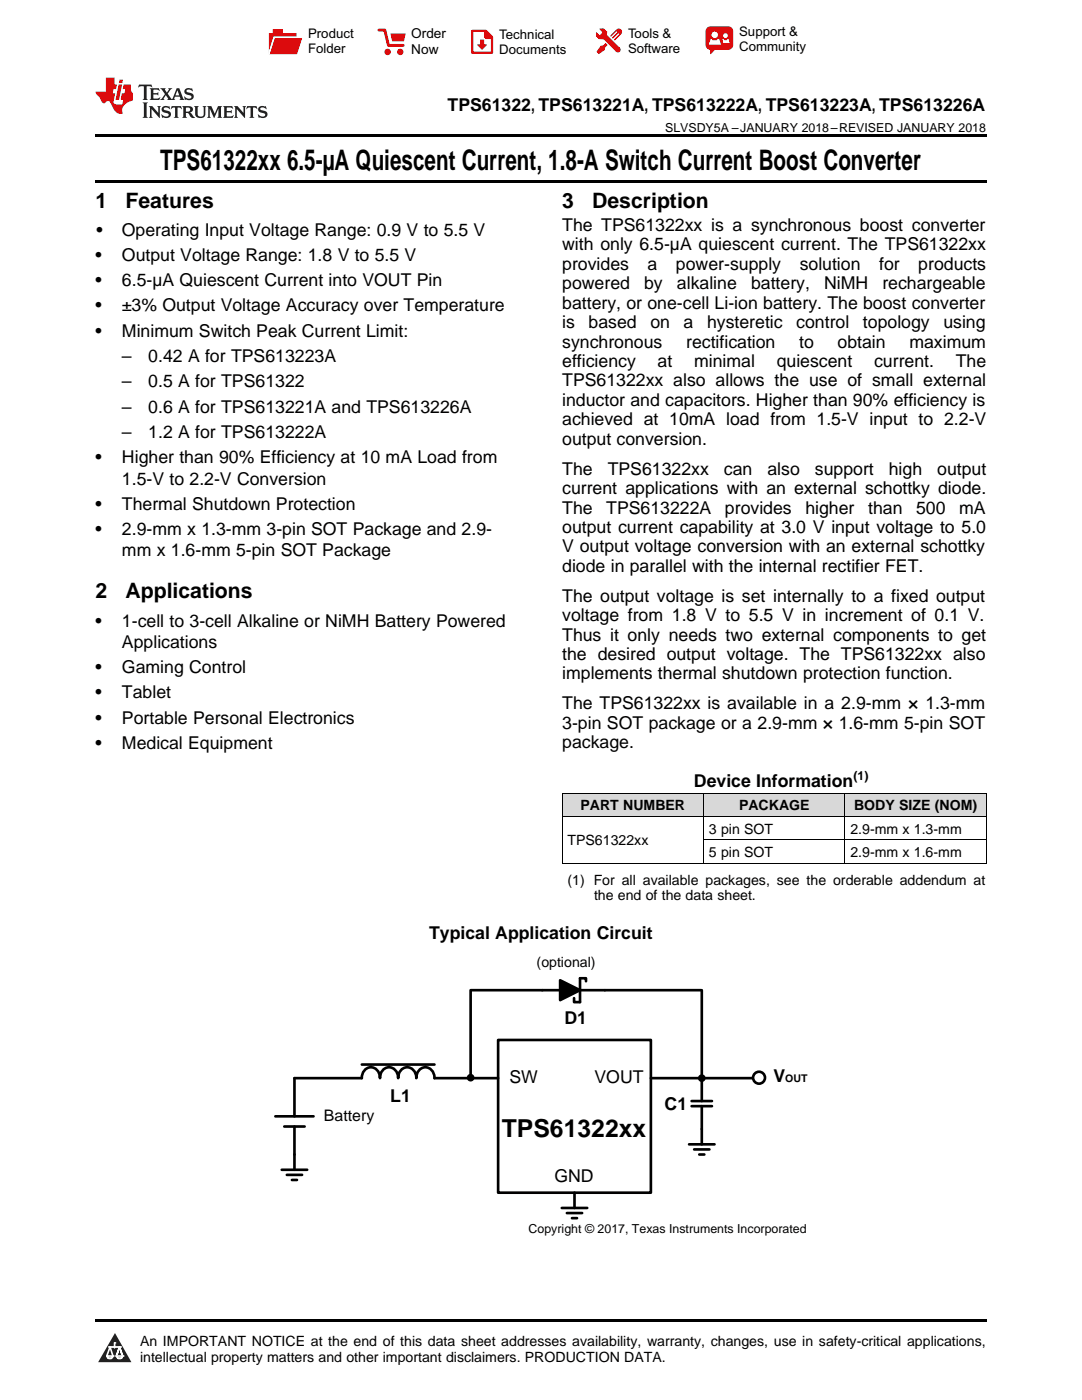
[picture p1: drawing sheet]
<svg xmlns="http://www.w3.org/2000/svg" width="216mm" height="279mm" viewBox="0 0 216 279" stroke-linecap="round" stroke-linejoin="round" font-family="sans-serif">
<defs><g id="words">
<text font-size="5.6" x="32" y="33.9">TPS61322xx 6.5-µA Quiescent Current, 1.8-A Switch Current Boost Converter</text>
<text font-size="4.9" x="100.1" y="226.9">TPS61322xx</text>
<g font-size="4.2">
<text x="19" y="41.4">1</text>
<text x="25" y="41.4">Features</text>
<text x="112.2" y="41.4">3</text>
<text x="118.2" y="41.4">Description</text>
<text x="19" y="119.4">2</text>
<text x="25" y="119.4">Applications</text>
</g>
<g font-size="3.5">
<text x="89.3" y="22.2">TPS61322, TPS613221A, TPS613222A, TPS613223A, TPS613226A</text>
<text x="19.2" y="47.1">•</text>
<text x="24.3" y="47.1">Operating Input Voltage Range: 0.9 V to 5.5 V</text>
<text x="112.2" y="46.1">The TPS61322xx is a synchronous boost converter</text>
<text x="19" y="52.1">•</text>
<text x="24.3" y="52.1">Output Voltage Range: 1.8 V to 5.5 V</text>
<text x="112.2" y="50">with only 6.5-µA quiescent current. The TPS61322xx</text>
<text x="112.2" y="53.8">provides</text>
<text x="129.2" y="53.8">a</text>
<text x="134.9" y="53.8">power-supply</text>
<text x="159.6" y="53.8">solution</text>
<text x="175.4" y="53.8">for</text>
<text x="183.2" y="53.8">products</text>
<text x="19" y="57.2">•</text>
<text x="24.3" y="57.2">6.5-µA Quiescent Current into VOUT Pin</text>
<text x="112.2" y="57.7">powered</text>
<text x="128.5" y="57.7">by</text>
<text x="135.1" y="57.7">alkaline</text>
<text x="149.9" y="57.7">battery,</text>
<text x="164.4" y="57.7">NiMH</text>
<text x="176.1" y="57.7">rechargeable</text>
<text x="19" y="62.2">•</text>
<text x="24.3" y="62.2">±3% Output Voltage Accuracy over Temperature</text>
<text x="112.2" y="61.6">battery, or one-cell Li-ion battery. The boost converter</text>
<text x="112.2" y="65.5">is</text>
<text x="117.4" y="65.5">based</text>
<text x="129.8" y="65.5">on</text>
<text x="136.4" y="65.5">a</text>
<text x="141.1" y="65.5">hysteretic</text>
<text x="158.9" y="65.5">control</text>
<text x="172.2" y="65.5">topology</text>
<text x="188.2" y="65.5">using</text>
<text x="19" y="67.2">•</text>
<text x="24.3" y="67.2">Minimum Switch Peak Current Limit:</text>
<text x="112.2" y="69.4">synchronous</text>
<text x="136.9" y="69.4">rectification</text>
<text x="159.5" y="69.4">to</text>
<text x="167.1" y="69.4">obtain</text>
<text x="181.5" y="69.4">maximum</text>
<text x="24.3" y="72.2">–</text>
<text x="24.3" y="77.3">–</text>
<text x="29.6" y="72.2">0.42 A for TPS613223A</text>
<text x="29.6" y="77.3">0.5 A for TPS61322</text>
<text x="112.2" y="73.2">efficiency</text>
<text x="112.2" y="77.1">TPS61322xx also allows the use of small external</text>
<text x="131.2" y="73.2">at</text>
<text x="138.5" y="73.2">minimal</text>
<text x="155" y="73.2">quiescent</text>
<text x="174.4" y="73.2">current.</text>
<text x="190.7" y="73.2">The</text>
<text x="24.3" y="82.4">–</text>
<text x="29.6" y="82.4">0.6 A for TPS613221A and TPS613226A</text>
<text x="112.2" y="81">inductor and capacitors. Higher than 90% efficiency is</text>
<text x="24.3" y="87.5">–</text>
<text x="29.6" y="87.5">1.2 A for TPS613222A</text>
<text x="112.2" y="84.9">achieved at 10mA load from 1.5-V input to 2.2-V</text>
<text x="112.2" y="88.8">output conversion.</text>
<text x="19" y="92.5">•</text>
<text x="24.3" y="92.5">Higher than 90% Efficiency at 10 mA Load from</text>
<text x="112.2" y="94.7">The</text>
<text x="121.3" y="94.7">TPS61322xx</text>
<text x="144.4" y="94.7">can</text>
<text x="153.1" y="94.7">also</text>
<text x="162.6" y="94.7">support</text>
<text x="177.4" y="94.7">high</text>
<text x="187" y="94.7">output</text>
<text x="19" y="101.7">•</text>
<text x="24.3" y="96.7">1.5-V to 2.2-V Conversion</text>
<text x="24.3" y="101.7">Thermal Shutdown Protection</text>
<text x="112.2" y="98.6">current applications with an external schottky diode.</text>
<text x="19" y="106.8">•</text>
<text x="24.3" y="106.8">2.9-mm x 1.3-mm 3-pin SOT Package and 2.9-</text>
<text x="112.2" y="102.5">The</text>
<text x="112.2" y="106.4">output current capability at 3.0 V input voltage to 5.0</text>
<text x="121" y="102.5">TPS613222A</text>
<text x="144.7" y="102.5">provides</text>
<text x="160.7" y="102.5">higher</text>
<text x="173.2" y="102.5">than</text>
<text x="182.8" y="102.5">500</text>
<text x="191.4" y="102.5">mA</text>
<text x="24.3" y="111">mm x 1.6-mm 5-pin SOT Package</text>
<text x="112.2" y="110.2">V output voltage conversion with an external schottky</text>
<text x="112.2" y="114.1">diode in parallel with the internal rectifier FET.</text>
<text x="19" y="125.1">•</text>
<text x="24.3" y="125.1">1-cell to 3-cell Alkaline or NiMH Battery Powered</text>
<text x="112.2" y="120.1">The output voltage is set internally to a fixed output</text>
<text x="112.2" y="124">voltage from 1.8 V to 5.5 V in increment of 0.1 V.</text>
<text x="24.3" y="129.4">Applications</text>
<text x="112.2" y="127.8">Thus it only needs two external components to get</text>
<text x="112.2" y="131.7">the desired output voltage. The TPS61322xx also</text>
<text x="19" y="134.4">•</text>
<text x="24.3" y="134.4">Gaming Control</text>
<text x="112.2" y="135.6">implements thermal shutdown protection function.</text>
<text x="19" y="139.4">•</text>
<text x="24.3" y="139.4">Tablet</text>
<text x="112.2" y="141.6">The TPS61322xx is available in a 2.9-mm × 1.3-mm</text>
<text x="19" y="144.4">•</text>
<text x="19" y="149.4">•</text>
<text x="24.3" y="144.4">Portable Personal Electronics</text>
<text x="24.3" y="149.4">Medical Equipment</text>
<text x="112.2" y="145.5">3-pin SOT package or a 2.9-mm × 1.6-mm 5-pin SOT</text>
<text x="112.2" y="149.3">package.</text>
<text x="138.5" y="157.1">Device Information</text>
<text x="85.6" y="187.5">Typical Application Circuit</text>
<text x="112.6" y="204.4">D1</text>
<text x="154.3" y="216">V</text>
<text x="77.9" y="219.9">L1</text>
<text x="101.6" y="216.2">SW</text>
<text x="118.6" y="216.2">VOUT</text>
<text x="132.6" y="221.5">C1</text>
<text x="110.6" y="236">GND</text>
</g>
<text font-size="3.2" x="64.6" y="223.7">Battery</text>
<g font-size="2.8">
<text x="115.8" y="161.7">PART NUMBER</text>
<text x="147.5" y="161.7">PACKAGE</text>
<text x="170.4" y="161.7">BODY SIZE (NOM)</text>
<text x="141.5" y="166.4">3 pin SOT</text>
<text x="169.7" y="166.4">2.9-mm x 1.3-mm</text>
<text x="113.2" y="168.7">TPS61322xx</text>
<text x="141.5" y="171">5 pin SOT</text>
<text x="169.7" y="171">2.9-mm x 1.6-mm</text>
<text x="113.2" y="176.5">(1) For all available packages, see the orderable addendum at</text>
<text x="118.5" y="179.7">the end of the data sheet.</text>
<text x="107.1" y="192.9">(optional)</text>
<text x="27.9" y="268.6">An IMPORTANT NOTICE at the end of this data sheet addresses availability, warranty, changes, use in safety-critical applications,</text>
<text x="27.9" y="271.8">intellectual property matters and other important disclaimers. PRODUCTION DATA.</text>
</g>
<g font-size="2.7">
<text x="82.1" y="7.7">Order</text>
<text x="82.1" y="10.7">Now</text>
</g>
<g font-size="2.6">
<text x="61.5" y="7.6">Product</text>
<text x="61.5" y="10.6">Folder</text>
<text x="99.6" y="7.8">Technical</text>
<text x="99.6" y="10.8">Documents</text>
<text x="125.3" y="7.6">Tools &amp;</text>
<text x="125.3" y="10.6">Software</text>
<text x="147.5" y="7.2">Support &amp;</text>
<text x="147.5" y="10.2">Community</text>
</g>
<g font-size="2.5">
<text x="132.7" y="26.3">SLVSDY5A –JANUARY 2018–REVISED JANUARY 2018</text>
<text x="170.3" y="155.6">(1)</text>
<text x="105.5" y="246">Copyright © 2017, Texas Instruments Incorporated</text>
</g>
<text font-size="2.1" x="156.7" y="216">OUT</text>
</g></defs>
<g fill="#d8d8d8">
<path d="M112.2 158.3h28.2v4.7h-28.2z"/>
<path d="M140.4 158.3h28.2v4.7h-28.2z"/>
<path d="M168.6 158.3h28.2v4.7h-28.2z"/>
</g>
<path d="M22.9 266l3.3 5.9h-6.6z" fill="#231f20"/>
<path d="M21.3 270.6h1.2l-.3 .5h-.3a.53 .53 0 0 1-.6-.5z" fill-rule="evenodd" fill="#fff"/>
<path d="M21.3 270.6h1.2l-.3 .5h-.3a.53 .53 0 0 1-.6-.5z" fill="none" stroke="#231f20" stroke-width=".33"/>
<path d="M21.3 270.6l1.2 .1-.3 .4h-.5z" fill="none" stroke="#fff" stroke-width=".33"/>
<path d="M22.9 268.9h.1" fill="none" stroke="#fff" stroke-width=".33"/>
<path d="M22.9 268v.9z" fill="#fff"/>
<path d="M22.9 268v.9z" fill="none" stroke="#fff" stroke-width=".33"/>
<circle cx="22.9" cy="268" r=".16" fill="#fff"/>
<path d="M21.8 268.8h.1" fill="none" stroke="#fff" stroke-width=".33"/>
<path d="M21.8 268.8h2.2z" fill="#fff"/>
<path d="M21.8 268.8h2.2z" fill="none" stroke="#fff" stroke-width=".33"/>
<circle cx="24" cy="268.8" r=".16" fill="#fff"/>
<path d="M23.2 270.6h.1" fill="none" stroke="#fff" stroke-width=".33"/>
<path d="M23.8 268.8l-.6 1.8z" fill="#fff"/>
<path d="M23.8 268.8l-.6 1.8z" fill="none" stroke="#fff" stroke-width=".33"/>
<path d="M23.8 268.8l.7 1.8z" fill="#fff"/>
<path d="M23.8 268.8l.7 1.8z" fill="none" stroke="#fff" stroke-width=".33"/>
<path d="M24.4 270.6h.1" fill="none" stroke="#fff" stroke-width=".33"/>
<circle cx="21.3" cy="270.6" r=".16" fill="#fff"/>
<path d="M22 268.8l-.7 1.8z" fill="#fff"/>
<path d="M22 268.8l-.7 1.8z" fill="none" stroke="#fff" stroke-width=".33"/>
<path d="M22 268.8l.5 1.8z" fill="#fff"/>
<path d="M22 268.8l.5 1.8z" fill="none" stroke="#fff" stroke-width=".33"/>
<circle cx="22.5" cy="270.6" r=".16" fill="#fff"/>
<path d="M23.3 270.6h1.2a.63 .63 0 0 1-.6 .5 .63 .63 0 0 1-.6-.5z" fill-rule="evenodd" fill="#fff"/>
<path d="M23.3 270.6h1.2a.63 .63 0 0 1-.6 .5 .63 .63 0 0 1-.6-.5z" fill="none" stroke="#231f20" stroke-width=".33"/>
<path d="M23.3 270.6h1.2l-.4 .5h-.5z" fill="none" stroke="#fff" stroke-width=".33"/>
<path d="M23.2 270.6h.1" fill="none" stroke="#fff" stroke-width=".33"/>
<circle cx="24.5" cy="270.6" r=".16" fill="#fff"/>
<path d="M19 263.2h177.8v.5h-177.8z" fill="#000"/>
<g fill="none" stroke="#000" stroke-width=".53">
<path d="M72.2 212.5h14.5M99.4 207.5h30.5v30.5h-30.5zM99.4 215.2h-12.7a1.84 1.84 0 0 0-1.8-2.2 1.84 1.84 0 0 0-1.8 2.2 1.84 1.84 0 0 0-1.8-2.2 1.84 1.84 0 0 0-1.9 2.2 1.84 1.84 0 0 0-1.8-2.2 1.84 1.84 0 0 0-1.8 2.2 1.84 1.84 0 0 0-1.8-2.2 1.84 1.84 0 0 0-1.8 2.2h-13.4v7.6M129.9 215.2h20.3M138 219.7h4.1M140 215.2v4.5M54.9 222.8h7.7M56.2 233.5h5.1M56.7 224.8h4.1M57.2 234.5h3.1M58.2 235.5h1.1M58.8 224.8v8.7"/>
<path d="M114.6 238v3.1M137.5 228.4h5.1M138 220.8h4.1M138.5 229.4h3.1M139.5 230.4h1M140 220.8v7.6M112.1 241.1h5.1M113.1 242.1h3.1M114.1 243.1h1"/>
<circle cx="140" cy="215.2" r=".5"/>
</g>
<circle cx="140" cy="215.2" r=".5" fill="#000"/>
<circle cx="151.5" cy="215.1" r="1.19" fill="#fff"/>
<g fill="none" stroke="#000" stroke-width=".53">
<path d="M111.8 195.6l3.9 2-3.9 2zM111.8 197.6h-17.9v17.6M115.7 197.6h24.2M116.9 195.8v-.6h-1.2v4.8h-1.2v-.8M140 197.6v17.6"/>
<circle cx="93.9" cy="215.1" r=".5"/>
<circle cx="151.5" cy="215.1" r="1.19"/>
</g>
<g fill="#000">
<path d="M111.8 195.6l3.9 2-3.9 2z"/>
<circle cx="93.9" cy="215.1" r=".5"/>
</g>
<path d="M112.2 158.3h84.6M112.2 158.3v14M140.4 158.3v14M168.6 158.3v14M196.8 158.3v14M112.2 172.2h84.6M112.2 162.9h84.6M140.4 167.6h56.4" fill="none" stroke="#000" stroke-width=".2"/>
<path d="M19 35.9h177.8v.5h-177.8zM19 26.8h177.8v.6h-177.8zM112.2 172.3h.1zM168.5 172.3h.1zM196.7 172.3h.1z" fill="#000"/>
<path d="M27.7 16.9l-.1 .6 .6-.3h.5v.2v2.2l-.2 .4h1l-.2-.4v-2.2v-.2h.5l.6 .3-.2-.6zM29.9 17.6l.2 .4v1.6l-.2 .4h1.9l.1-.6a1.09 1.09 0 0 1-1.3 .1v-.6h.6l.4 .2v-.7l-.2 .2h-.8v-.6l.2-.1a1.01 1.01 0 0 1 1 .3l-.1-.6zM32 17.6l.9 1.2-1 1.2h.9l-.2-.3 .5-.7 .5 .7-.3 .3h1.7l-.2-.3 .1-.4h1l.1 .4-.2 .3h1l-.3-.4-.7-2h-.5l-1 2.2-.8-1.1 .9-1.1h-.9l.2 .2-.4 .7-.4-.7 .2-.2zM35.4 18l.4 1h-.8zM37 17.7a.66 .66 0 0 0-.2 .8 .66 .66 0 0 0 .6 .4l.7 .2 .1 .2a.8 .8 0 0 1-.7 .4 .8 .8 0 0 1-.7-.5l.1 .8 .2-.2a.94 .94 0 0 0 1.1 .1 .94 .94 0 0 0 .4-.9 1.48 1.48 0 0 0-1.3-.6v-.4a1.1 1.1 0 0 1 1.2 .2l-.2-.6-.2 .1-.5-.1zM28.5 20.4l.2 .4v2.3l-.2 .4h1l-.2-.4v-2.3l.2-.4zM29.7 21.2l.2 .4v1.5l-.2 .4h.8l-.3-.4 .1-1.3 1.6 1.8v-2l.2-.4h-.7l.2 .2v1.1l-1.2-1.3zM32.5 21.3a.66 .66 0 0 0-.2 .8 .66 .66 0 0 0 .6 .4l.6 .2 .2 .2a.8 .8 0 0 1-.8 .4 .8 .8 0 0 1-.7-.5l.2 .7 .2-.1a.94 .94 0 0 0 1 .1 .94 .94 0 0 0 .5-1 1.47 1.47 0 0 0-1.3-.6l-.1-.3a1.1 1.1 0 0 1 1.3 .2l-.2-.6-.2 .1-.5-.2zM34.3 21.2l-.2 .6a.64 .64 0 0 1 .8-.3v1.6l-.2 .4h1l-.3-.4 .1-1.6a.66 .66 0 0 1 .8 .3l-.2-.6zM36.3 21.2l.3 .4v1.5l-.3 .4h1l-.2-.2v-.7h.5l.1 .1a.8 .8 0 0 0 1.2 .7l-1-1a.62 .62 0 0 0 .6-.5 .62 .62 0 0 0-.6-.7zM37.1 21.5h.1a.48 .48 0 0 1 .6 0 .48 .48 0 0 1 .1 .6l-.2 .1-.6 .1zM38.7 21.2l.2 .2a2.29 2.29 0 0 0 .4 2 1.05 1.05 0 0 0 1.7-.7v-1.3l.2-.2h-.8l.2 .4v1.1a.61 .61 0 0 1-.6 .6 .61 .61 0 0 1-.6-.6v-1.1l.3-.4zM41.3 21.2l.3 .4v1.5l-.3 .4h.8l-.2-.4v-1.4l.8 1.9 .9-1.9v1.4l-.2 .4h.9l-.2-.4v-1.5l.2-.4h-.8l-.7 1.5-.6-1.5zM44.5 21.2l.2 .4v1.5l-.2 .4h1.9l.2-.6a1.1 1.1 0 0 1-1.4 .2v-.7h.6l.4 .2v-.6l-.2 .1-.8 .1v-.6l.2-.1a1.02 1.02 0 0 1 1.1 .2l-.2-.5zM46.7 21.2l.2 .4v1.5l-.2 .4h.8l-.3-.4 .1-1.3 1.6 1.8v-2l.2-.4h-.7l.2 .2v1.1l-1.2-1.3zM49.3 21.2l-.1 .6a.64 .64 0 0 1 .8-.3v1.6l-.3 .4h1l-.2-.4v-1.6a.66 .66 0 0 1 .8 .3l-.1-.6zM51.7 21.3a.66 .66 0 0 0-.2 .7 .66 .66 0 0 0 .7 .5l.6 .2 .1 .2a.8 .8 0 0 1-.7 .4 .8 .8 0 0 1-.7-.5l.1 .7 .2-.1a.94 .94 0 0 0 1.1 .1 .94 .94 0 0 0 .4-1 1.48 1.48 0 0 0-1.2-.6l-.1-.3a1.1 1.1 0 0 1 1.2 .2l-.2-.6-.1 .1-.6-.2z" fill="#231f20"/>
<path d="M21.1 15.5v2.8h-2v.4l.9 .9a.96 .96 0 0 0 1 1 .59 .59 0 0 1 .5-.4 .59 .59 0 0 1 .5 .3l.4 .8a1.61 1.61 0 0 0 2.1 1.3 1.63 1.63 0 0 1 1.1-2.2l.9-.3v-1.5a1.6 1.6 0 0 1-.4-1.7h-1.4l-.2 .9h.5l-.2 .8h-.5l-.2 1v.3h.5l-.2 .9h-.7a.74 .74 0 0 1-1-.6l.3-1.6h-.5l.2-.8h.5l.1-.9h-.4v-1.4zM23.7 16.9l-.7 3h.8l.6-3zM23.8 15.9l-.1 .7h.7l.2-.7z" fill="#ee1d23"/>
<g fill="#d60000">
<path d="M54.4 5.8h2v.8h2.8v4.2h-5.5v-4.2h.7z" fill-rule="evenodd"/>
<path d="M54.7 7.5h5.6l-1 3.3h-5.6z" fill-rule="evenodd"/>
</g>
<path d="M54.6 7.4h5.8l-.1 .1h-5.5l-1.1 3.3z" fill-rule="evenodd" fill="#fff"/>
<path d="M54.6 7.4h5.8l-.1 .1h-5.5l-1.1 3.3z" fill="none" stroke="#fff" stroke-width=".2"/>
<path d="M75.6 6h1.2l.7 3.1h3" fill="none" stroke="#d60000" stroke-width=".56"/>
<g fill="#d60000">
<path d="M77.9 6.7h3.1l-.4 1.5h-2.3z" fill-rule="evenodd"/>
<circle cx="77.3" cy="10.4" r=".64"/>
<circle cx="79.9" cy="10.4" r=".64"/>
</g>
<path d="M94.2 6.2h2.7l1.3 1.2v3.1h-4z" fill="none" stroke="#d60000" stroke-width=".44"/>
<g fill="#d60000">
<path d="M95.8 7.9h.8v1h.6l-1 1.1-1-1v-.1h.6z" fill-rule="evenodd"/>
<path d="M96.6 6.2h.3l1.3 1.2v.4h-1.3l-.3-.4z" fill-rule="evenodd"/>
<path d="M119.6 5.7h.9l.6 .6 .1 .7 2.5 2.5-.8 .8-2.3-2.3-1.1-.2-.6-.6v-.8l.7 .6 .5-.4v-.2l-.4-.5z" fill-rule="evenodd"/>
<path d="M119.9 9.1h.4l.5-.5 .4 .4-.5 .5v.4l-1.2 .9-.5-.5z" fill-rule="evenodd"/>
<path d="M123 5.9a.67 .67 0 0 1 .9 0 .67 .67 0 0 1 0 .9z" fill-rule="evenodd"/>
<path d="M123 5.9l.9 .9-1.2 1.2h-.2l.1-.2 .9-.9 .1-.2h-.3l-.9 1h-.2v-.2l.9-1 .1-.2h-.3l-.9 1h-.2v-.2z" fill-rule="evenodd"/>
<circle cx="123.3" cy="9.9" r=".54"/>
</g>
<path d="M121.1 6.3l-.1 .7" fill="none" stroke="#d60000" stroke-width=".2"/>
<g fill="#d60000">
<path d="M141.1 5.5l.6-.2h3.6a.95 .95 0 0 1 1 .9v2.8a.95 .95 0 0 1-1 .9h-3.6a.95 .95 0 0 1-.9-.9v-2.8z" fill-rule="evenodd"/>
<path d="M141.7 9.9h.9l-.7 .9h-.2z" fill-rule="evenodd"/>
</g>
<g fill="#fff">
<path d="M144.3 8.6h1.3z"/>
<path d="M141.8 7.8h.3l.1 .2h.8l.2-.2h.3l.4 1.1h-2.5z" fill-rule="evenodd"/>
<path d="M144.2 7.8h.2l.2 .2h.4l.2-.2h.2l.2 .8h-1.3z" fill-rule="evenodd"/>
<circle cx="142.6" cy="6.9" r=".65"/>
<circle cx="144.8" cy="7.1" r=".48"/>
</g>
<use href="#words"/>
</svg>
